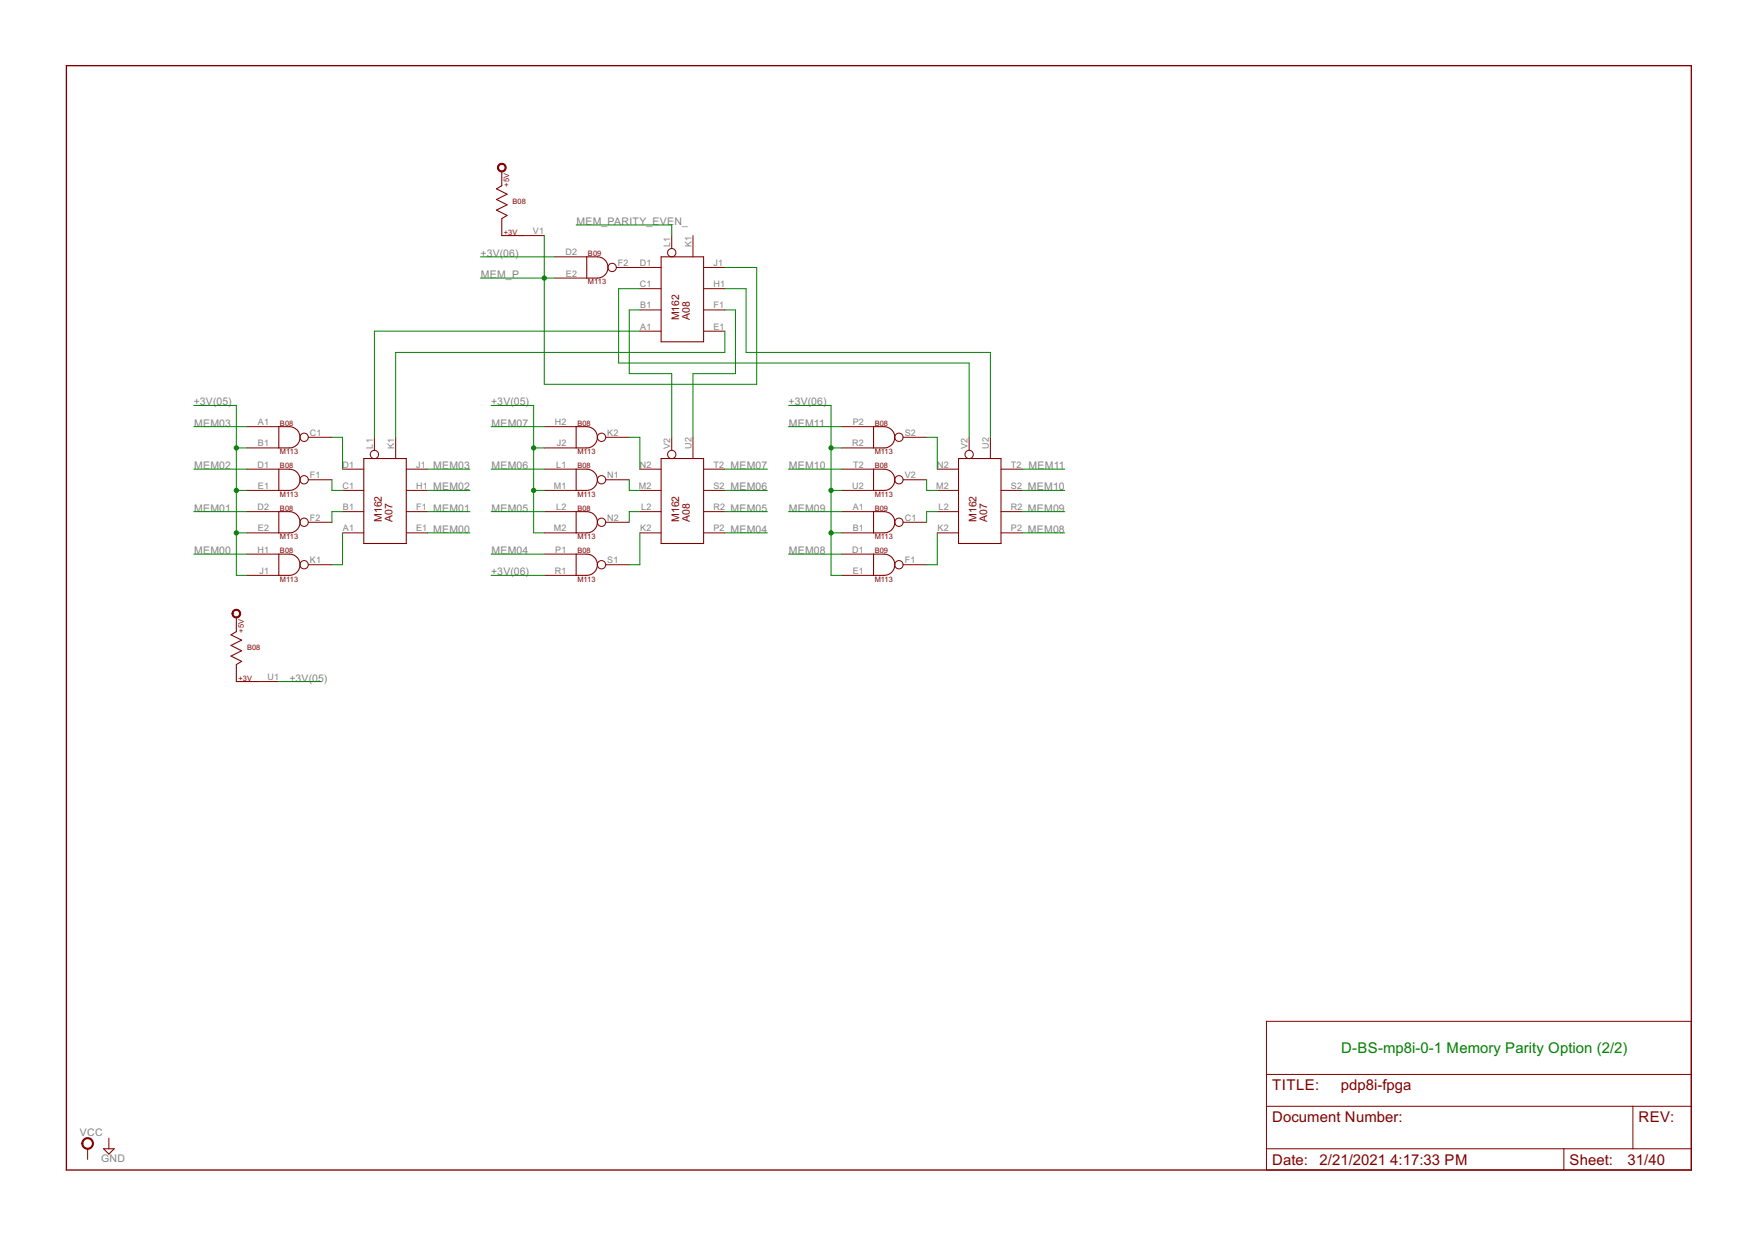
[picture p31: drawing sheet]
<svg xmlns="http://www.w3.org/2000/svg" width="420mm" height="297mm" viewBox="0 0 420 297" stroke-linecap="round" stroke-linejoin="round" font-family="sans-serif">
<defs><g id="words">
<text font-size="4" fill="#008000" x="320.7" y="251.9">D-BS-mp8i-0-1 Memory Parity Option (2/2)</text>
<g font-size="4" fill="#800000">
<text x="304.2" y="260.8">TITLE:</text>
<text x="320.6" y="260.8">pdp8i-fpga</text>
<text x="304.2" y="268.4">Document Number:</text>
<text x="391.8" y="268.4">REV:</text>
<text x="304.2" y="278.6">Date: 2/21/2021</text>
<text x="332.5" y="278.6">4:17:33 PM</text>
<text x="375.3" y="278.6">Sheet:</text>
<text x="389.2" y="278.6">31/40</text>
</g>
<g font-size="2.8" fill="#808080">
<text x="137.8" y="53.8">MEM_PARITY_EVEN_</text>
<text x="114.9" y="61.4">+3V(06)</text>
<text x="115" y="66.5">MEM_P</text>
<text x="46.4" y="97">+3V(05)</text>
<text x="117.5" y="97">+3V(05)</text>
<text x="188.6" y="97">+3V(06)</text>
<text x="46.4" y="102.1">MEM03</text>
<text x="117.5" y="102.1">MEM07</text>
<text x="188.6" y="102.1">MEM11</text>
<text x="46.4" y="112.2">MEM02</text>
<text x="103.6" y="112.2">MEM03</text>
<text x="117.5" y="112.2">MEM06</text>
<text x="174.7" y="112.2">MEM07</text>
<text x="188.6" y="112.2">MEM10</text>
<text x="246" y="112.2">MEM11</text>
<text x="103.6" y="117.3">MEM02</text>
<text x="174.7" y="117.3">MEM06</text>
<text x="245.8" y="117.3">MEM10</text>
<text x="46.4" y="122.4">MEM01</text>
<text x="103.6" y="122.4">MEM01</text>
<text x="117.5" y="122.4">MEM05</text>
<text x="174.7" y="122.4">MEM05</text>
<text x="188.6" y="122.4">MEM09</text>
<text x="245.8" y="122.4">MEM09</text>
<text x="103.6" y="127.4">MEM00</text>
<text x="174.7" y="127.4">MEM04</text>
<text x="245.8" y="127.4">MEM08</text>
<text x="46.4" y="132.5">MEM00</text>
<text x="117.5" y="137.6">+3V(06)</text>
<text x="117.5" y="132.5">MEM04</text>
<text x="188.6" y="132.5">MEM08</text>
<text x="69.2" y="163">+3V(05)</text>
<text x="19.1" y="271.6">VCC</text>
<text x="24.2" y="277.9">GND</text>
</g>
<g font-size="2.8" fill="#800000">
<text x="162.4" y="76.6" transform="rotate(-90 162.4 76.6)">M162</text>
<text x="165" y="76.6" transform="rotate(-90 165 76.6)">A08</text>
<text x="91.3" y="124.9" transform="rotate(-90 91.3 124.9)">M162</text>
<text x="93.8" y="124.9" transform="rotate(-90 93.8 124.9)">A07</text>
<text x="162.4" y="124.9" transform="rotate(-90 162.4 124.9)">M162</text>
<text x="165" y="124.9" transform="rotate(-90 165 124.9)">A08</text>
<text x="233.5" y="124.9" transform="rotate(-90 233.5 124.9)">M162</text>
<text x="236.1" y="124.9" transform="rotate(-90 236.1 124.9)">A07</text>
</g>
<g font-size="2.4" fill="#808080">
<text x="127.5" y="56">V1</text>
<text x="160.3" y="59" transform="rotate(-90 160.3 59)">L1</text>
<text x="165.4" y="59" transform="rotate(-90 165.4 59)">K1</text>
<text x="135.2" y="61.1">D2</text>
<text x="147.8" y="63.6">F2</text>
<text x="153" y="63.6">D1</text>
<text x="170.6" y="63.6">J1</text>
<text x="135.3" y="66.1">E2</text>
<text x="153" y="68.7">C1</text>
<text x="170.6" y="68.7">H1</text>
<text x="153.1" y="73.8">B1</text>
<text x="170.6" y="73.8">F1</text>
<text x="153.1" y="78.8">A1</text>
<text x="170.6" y="78.8">E1</text>
<text x="61.7" y="101.7">A1</text>
<text x="132.7" y="101.7">H2</text>
<text x="203.9" y="101.7">P2</text>
<text x="61.7" y="106.8">B1</text>
<text x="74.1" y="104.2">C1</text>
<text x="89.2" y="107.3" transform="rotate(-90 89.2 107.3)">L1</text>
<text x="94.3" y="107.3" transform="rotate(-90 94.3 107.3)">K1</text>
<text x="133.1" y="106.8">J2</text>
<text x="145.2" y="104.2">K2</text>
<text x="160.3" y="107.3" transform="rotate(-90 160.3 107.3)">V2</text>
<text x="165.4" y="107.3" transform="rotate(-90 165.4 107.3)">U2</text>
<text x="203.8" y="106.8">R2</text>
<text x="216.3" y="104.2">S2</text>
<text x="231.4" y="107.3" transform="rotate(-90 231.4 107.3)">V2</text>
<text x="236.5" y="107.3" transform="rotate(-90 236.5 107.3)">U2</text>
<text x="61.6" y="111.9">D1</text>
<text x="81.9" y="111.9">D1</text>
<text x="99.5" y="111.9">J1</text>
<text x="133" y="111.9">L1</text>
<text x="153" y="111.9">N2</text>
<text x="170.6" y="111.9">T2</text>
<text x="204" y="111.9">T2</text>
<text x="224.1" y="111.9">N2</text>
<text x="241.7" y="111.9">T2</text>
<text x="61.7" y="116.9">E1</text>
<text x="74.1" y="114.4">F1</text>
<text x="81.9" y="116.9">C1</text>
<text x="99.5" y="116.9">H1</text>
<text x="132.5" y="116.9">M1</text>
<text x="145.2" y="114.4">N1</text>
<text x="152.8" y="116.9">M2</text>
<text x="170.6" y="116.9">S2</text>
<text x="203.8" y="116.9">U2</text>
<text x="216.3" y="114.4">V2</text>
<text x="223.9" y="116.9">M2</text>
<text x="241.7" y="116.9">S2</text>
<text x="61.6" y="122">D2</text>
<text x="74.1" y="124.6">F2</text>
<text x="82" y="122">B1</text>
<text x="99.5" y="122">F1</text>
<text x="133" y="122">L2</text>
<text x="145.2" y="124.6">N2</text>
<text x="153.3" y="122">L2</text>
<text x="170.6" y="122">R2</text>
<text x="203.9" y="122">A1</text>
<text x="216.3" y="124.6">C1</text>
<text x="224.5" y="122">L2</text>
<text x="241.7" y="122">R2</text>
<text x="61.7" y="127.1">E2</text>
<text x="82" y="127.1">A1</text>
<text x="99.5" y="127.1">E1</text>
<text x="132.5" y="127.1">M2</text>
<text x="153.1" y="127.1">K2</text>
<text x="170.6" y="127.1">P2</text>
<text x="203.9" y="127.1">B1</text>
<text x="224.2" y="127.1">K2</text>
<text x="241.7" y="127.1">P2</text>
<text x="61.6" y="132.2">H1</text>
<text x="62" y="137.3">J1</text>
<text x="74.1" y="134.7">K1</text>
<text x="132.7" y="137.3">R1</text>
<text x="132.8" y="132.2">P1</text>
<text x="145.2" y="134.7">S1</text>
<text x="203.8" y="132.2">D1</text>
<text x="203.9" y="137.3">E1</text>
<text x="216.3" y="134.7">F1</text>
<text x="64" y="162.6">U1</text>
</g>
<g font-size="2" fill="#800000">
<text x="121.8" y="44.7" transform="rotate(-90 121.8 44.7)">+5V</text>
<text x="122.6" y="48.7">B08</text>
<text x="120.5" y="56.1">+3V</text>
<text x="140.6" y="61.2">B09</text>
<text x="140.6" y="68">M113</text>
<text x="67" y="101.8">B08</text>
<text x="138.1" y="101.8">B08</text>
<text x="209.2" y="101.8">B08</text>
<text x="67" y="108.7">M113</text>
<text x="67" y="112">B08</text>
<text x="138.1" y="108.7">M113</text>
<text x="138.1" y="112">B08</text>
<text x="209.2" y="108.7">M113</text>
<text x="209.2" y="112">B08</text>
<text x="67" y="118.8">M113</text>
<text x="138.1" y="118.8">M113</text>
<text x="209.2" y="118.8">M113</text>
<text x="67" y="122.1">B08</text>
<text x="138.1" y="122.1">B08</text>
<text x="209.2" y="122.1">B09</text>
<text x="67" y="129">M113</text>
<text x="138.1" y="129">M113</text>
<text x="209.2" y="129">M113</text>
<text x="67" y="132.3">B08</text>
<text x="138.1" y="132.3">B08</text>
<text x="209.2" y="132.3">B09</text>
<text x="67" y="139.1">M113</text>
<text x="138.1" y="139.1">M113</text>
<text x="209.2" y="139.1">M113</text>
<text x="58.3" y="151.3" transform="rotate(-90 58.3 151.3)">+5V</text>
<text x="59.1" y="155.4">B08</text>
<text x="57" y="162.7">+3V</text>
</g>
</g></defs>
<path d="M15.9 15.7h388.6v264.1h-388.6z" fill="none" stroke="#800000" stroke-width=".32"/>
<g fill="none" stroke="#800000" stroke-width=".24">
<path d="M125.1 56.3h5.1M160.6 56.3v3.1M165.7 56.3v5.1M132.7 61.4h7.6M132.7 66.5h7.6M147.4 64h10.7M153 79.2h5.1M153 74.1h5.1M153 69h5.1M168.3 79.2h5M168.3 74.1h5M168.3 69h5"/>
<path d="M168.3 64h5M59.1 117.3h7.6M59.1 112.2h7.6M59.1 102h7.6M59.1 107.1h7.6M73.7 104.6h5.7M73.7 114.7h5.7M81.9 117.3h5.1M81.9 112.2h5.1M89.5 104.6v3.1M94.6 104.6v5.1M97.2 117.3h5"/>
<path d="M97.2 112.2h5M130.2 117.3h7.6M130.2 112.2h7.6M130.2 102h7.6M130.2 107.1h7.6M144.8 104.6h5.7M144.8 114.7h5.7M153 117.3h5.1M153 112.2h5.1M160.6 104.6v3.1M165.7 104.6v5.1M168.3 117.3h5"/>
<path d="M168.3 112.2h5M201.3 117.3h7.6M201.3 112.2h7.6M201.3 102h7.6M201.3 107.1h7.6M215.9 104.6h5.7M215.9 114.7h5.7M224.1 117.3h5.1M224.1 112.2h5.1M231.8 104.6v3.1M236.8 104.6v5.1M239.4 117.3h5.1"/>
<path d="M239.4 112.2h5.1M59.1 127.4h7.6M59.1 122.4h7.6M59.1 132.5h7.6M59.1 137.6h7.6M73.7 124.9h5.7M73.7 135.1h5.7M81.9 127.4h5.1M81.9 122.4h5.1M97.2 127.4h5M97.2 122.4h5M130.2 127.4h7.6"/>
<path d="M130.2 122.4h7.6M130.2 132.5h7.6M130.2 137.6h7.6M144.8 124.9h5.7M144.8 135.1h5.7M153 127.4h5.1M153 122.4h5.1M168.3 127.4h5M168.3 122.4h5M201.3 127.4h7.6M201.3 122.4h7.6M201.3 132.5h7.6"/>
<path d="M201.3 137.6h7.6M215.9 124.9h5.7M215.9 135.1h5.7M224.1 127.4h5.1M224.1 122.4h5.1M239.4 127.4h5.1M239.4 122.4h5.1M61.6 163h5.1M302.9 244.3h101.6v35.5h-101.6zM302.9 257h101.6M21 274.7v2.6M26 272.2v2.5"/>
<path d="M302.9 264.6h101.6M302.9 274.7h101.6M374 274.7v5.1M390.5 264.6v10.1"/>
<circle cx="146.4" cy="64" r=".99"/>
<circle cx="160.6" cy="60.4" r=".99"/>
<circle cx="72.7" cy="104.6" r=".99"/>
<circle cx="72.7" cy="114.7" r=".99"/>
<circle cx="89.5" cy="108.7" r=".99"/>
<circle cx="143.8" cy="104.6" r=".99"/>
<circle cx="143.8" cy="114.7" r=".99"/>
<circle cx="160.6" cy="108.7" r=".99"/>
<circle cx="215" cy="104.6" r=".99"/>
<circle cx="215" cy="114.7" r=".99"/>
<circle cx="231.8" cy="108.7" r=".99"/>
<circle cx="72.7" cy="135.1" r=".99"/>
<circle cx="72.7" cy="124.9" r=".99"/>
<circle cx="143.8" cy="135.1" r=".99"/>
<circle cx="143.8" cy="124.9" r=".99"/>
<circle cx="215" cy="135.1" r=".99"/>
<circle cx="215" cy="124.9" r=".99"/>
</g>
<g fill="#800000" stroke="#800000" stroke-width=".24">
<path d="M19.9 272.5a1.39 1.39 0 0 1 2.2 .3 1.39 1.39 0 0 1-.8 2 1.39 1.39 0 0 1-1.7-1.3h.2a1.15 1.15 0 0 1 1.6-1.1 1.15 1.15 0 0 1 .3 1.9 1.15 1.15 0 0 1-1.8-.6l-.1-.2h-.2z" fill-rule="evenodd"/>
<path d="M55.6 146.2a1.03 1.03 0 0 1 1.7-.1 1.03 1.03 0 0 1-.4 1.6 1.03 1.03 0 0 1-1.4-1h.2a.79 .79 0 0 1 1.2-.6 .79 .79 0 0 1 .1 1.3 .79 .79 0 0 1-1.2-.4l-.1-.3h-.2z" fill-rule="evenodd"/>
<path d="M119.4 39.3a1.04 1.04 0 0 1 1.5 .3 1.04 1.04 0 0 1-.7 1.5 1.04 1.04 0 0 1-1.2-1h.2a.79 .79 0 0 1 1.1-.8 .79 .79 0 0 1 .2 1.3 .79 .79 0 0 1-1.2-.3l-.1-.2h-.2z" fill-rule="evenodd"/>
</g>
<g fill="none" stroke="#800000" stroke-width=".25">
<path d="M120 41.1v3.3l-1.3 .8 2.6 1.2-2.6 1.3 2.6 1.3-2.6 1.2 2.6 1.3-1.3 .8v4h5.1M140.3 61.4h2.6a2.54 2.54 0 0 1 2.5 2.6 2.54 2.54 0 0 1-2.5 2.5h-2.6zM158.1 61.4h10.2v20.3h-10.2zM66.7 102h2.5a2.54 2.54 0 0 1 2.6 2.6 2.54 2.54 0 0 1-2.6 2.5h-2.5zM66.7 112.2h2.5a2.54 2.54 0 0 1 2.6 2.5 2.54 2.54 0 0 1-2.6 2.6h-2.5zM87 109.7h10.2v20.3h-10.2zM137.8 102h2.5a2.54 2.54 0 0 1 2.6 2.6 2.54 2.54 0 0 1-2.6 2.5h-2.5zM137.8 112.2h2.5a2.54 2.54 0 0 1 2.6 2.5 2.54 2.54 0 0 1-2.6 2.6h-2.5zM158.1 109.7h10.2v20.3h-10.2zM208.9 102h2.5a2.54 2.54 0 0 1 2.6 2.6 2.54 2.54 0 0 1-2.6 2.5h-2.5zM208.9 112.2h2.5a2.54 2.54 0 0 1 2.6 2.5 2.54 2.54 0 0 1-2.6 2.6h-2.5zM229.2 109.7h10.2v20.3h-10.2z"/>
<path d="M66.7 122.4h2.5a2.54 2.54 0 0 1 2.6 2.5 2.54 2.54 0 0 1-2.6 2.5h-2.5zM66.7 132.5h2.5a2.54 2.54 0 0 1 2.6 2.6 2.54 2.54 0 0 1-2.6 2.5h-2.5zM137.8 122.4h2.5a2.54 2.54 0 0 1 2.6 2.5 2.54 2.54 0 0 1-2.6 2.5h-2.5zM137.8 132.5h2.5a2.54 2.54 0 0 1 2.6 2.6 2.54 2.54 0 0 1-2.6 2.5h-2.5zM208.9 122.4h2.5a2.54 2.54 0 0 1 2.6 2.5 2.54 2.54 0 0 1-2.6 2.5h-2.5zM208.9 132.5h2.5a2.54 2.54 0 0 1 2.6 2.6 2.54 2.54 0 0 1-2.6 2.5h-2.5zM56.5 147.8v3.3l-1.3 .7 2.6 1.3-2.6 1.3 2.6 1.2-2.6 1.3 2.6 1.3-1.3 .7v4.1h5.1M24.8 274.7h2.5l-1.3 1.3z"/>
</g>
<g fill="none" stroke="#008000" stroke-width=".24">
<path d="M130.2 56.3v35.6h50.8v-27.9h-7.7M137.8 53.8h22.8v2.5M114.9 61.4h17.8M114.9 66.5h17.8M153 79.2h-63.5v25.4M153 74.1h-2.5v15.3h10.1v15.2M153 69h-5.1v17.8h83.9v17.8M173.3 79.2v5.1h-78.7v20.3M173.3 69h5.1v15.3h58.4v20.3M173.3 74.1h2.6v15.3h-10.2v15.2M46.4 97h10.1v40.6h2.6M117.5 97h10.1v30.4h2.6"/>
<path d="M188.6 97h10.1v40.6h2.6M46.4 102h12.7M46.4 112.2h12.7M56.5 107.1h2.6M56.5 117.3h2.6M79.4 114.7v2.6h2.5M79.4 104.6h2.5v7.6M102.2 117.3h10.2M102.2 112.2h10.2M117.5 102h12.7M117.5 112.2h12.7M127.6 107.1h2.6"/>
<path d="M127.6 117.3h2.6M150.5 114.7v2.6h2.5M150.5 104.6h2.5v7.6M173.3 117.3h10.2M173.3 112.2h10.2M188.6 102h12.7M188.6 112.2h12.7M198.7 107.1h2.6M198.7 117.3h2.6M221.6 114.7v2.6h2.5M221.6 104.6h2.5v7.6M244.5 117.3h10.1"/>
<path d="M244.5 112.2h10.1M46.4 122.4h12.7M46.4 132.5h12.7M56.5 127.4h2.6M81.9 122.4h-2.5v2.5M81.9 127.4v7.7h-2.5M102.2 127.4h10.2M102.2 122.4h10.2M117.5 137.6h12.7M117.5 122.4h12.7M117.5 132.5h12.7M153 122.4h-2.5v2.5"/>
<path d="M153 127.4v7.7h-2.5M173.3 127.4h10.2M173.3 122.4h10.2M188.6 122.4h12.7M188.6 132.5h12.7M198.7 127.4h2.6M224.1 122.4h-2.5v2.5M224.1 127.4v7.7h-2.5M244.5 127.4h10.1M244.5 122.4h10.1M66.7 163h10.1"/>
</g>
<g fill="#008000" stroke="#008000" stroke-width=".24">
<circle cx="198.7" cy="107.1" r=".51"/>
<circle cx="198.7" cy="127.4" r=".51"/>
<circle cx="198.7" cy="117.3" r=".51"/>
<circle cx="56.5" cy="107.1" r=".51"/>
<circle cx="56.5" cy="127.4" r=".51"/>
<circle cx="56.5" cy="117.3" r=".51"/>
<circle cx="127.6" cy="107.1" r=".51"/>
<circle cx="127.6" cy="117.3" r=".51"/>
<circle cx="130.2" cy="66.5" r=".51"/>
</g>
<use href="#words"/>
</svg>
